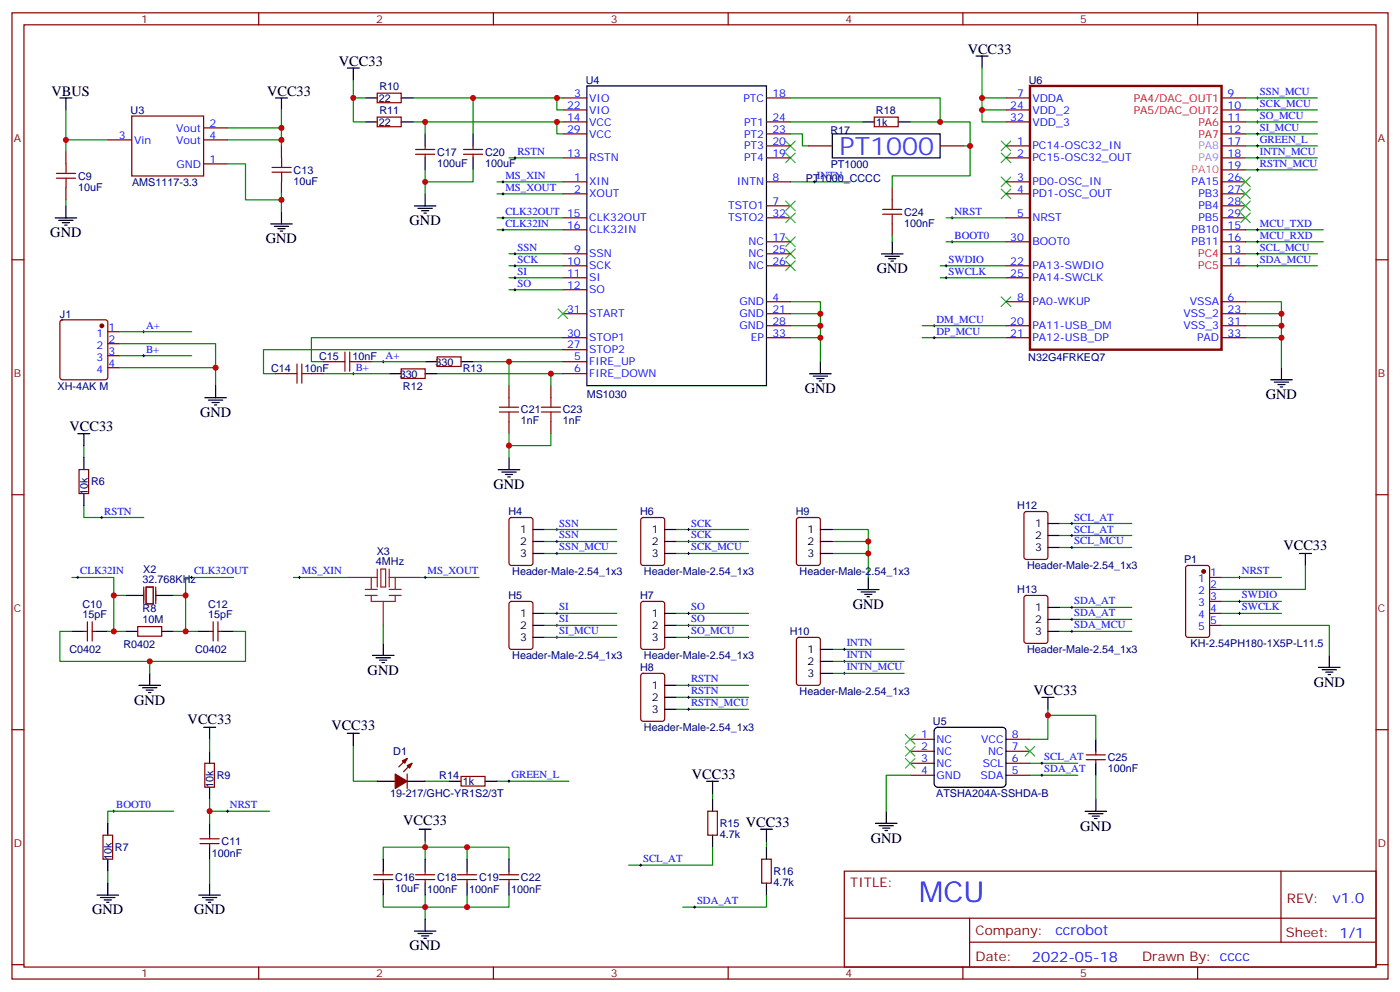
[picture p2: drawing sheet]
<svg xmlns="http://www.w3.org/2000/svg" width="412mm" height="292mm" viewBox="0 0 412 292" stroke-linecap="round" stroke-linejoin="round" font-family="sans-serif">
<defs><g id="words">
<text font-size="8.5" fill="#00f" x="270.8" y="265.4">MCU</text>
<text font-size="7.4" fill="#06f" x="247.3" y="45.8">PT1000</text>
<g font-size="4.2">
<text x="285" y="15.8">VCC33</text>
<text x="99.8" y="19.3">VCC33</text>
<text x="15.2" y="28.1">VBUS</text>
<text x="78.7" y="28.1">VCC33</text>
<text x="14.8" y="69.8">GND</text>
<text x="78.3" y="71.5">GND</text>
<text x="120.7" y="66.3">GND</text>
<text x="258.2" y="80.4">GND</text>
<text x="237.1" y="115.6">GND</text>
<text x="372.9" y="117.4">GND</text>
<text x="58.9" y="122.7">GND</text>
<text x="20.5" y="126.9">VCC33</text>
<text x="145.4" y="143.9">GND</text>
<text x="378.1" y="161.8">VCC33</text>
<text x="251.2" y="179.1">GND</text>
<text x="108.3" y="198.5">GND</text>
<text x="387" y="202">GND</text>
<text x="39.5" y="207.3">GND</text>
<text x="304.5" y="204.5">VCC33</text>
<text x="55.3" y="212.9">VCC33</text>
<text x="97.6" y="214.7">VCC33</text>
<text x="203.8" y="229.2">VCC33</text>
<text x="118.8" y="242.9">VCC33</text>
<text x="219.7" y="243.3">VCC33</text>
<text x="318.2" y="244.4">GND</text>
<text x="256.5" y="247.9">GND</text>
<text x="27.2" y="269.1">GND</text>
<text x="57.1" y="269.1">GND</text>
<text x="120.6" y="279.6">GND</text>
</g>
<g font-size="4.2" fill="#00f">
<text x="392.5" y="265.6">v1.0</text>
<text x="310.9" y="275.2">ccrobot</text>
<text x="304" y="283">2022-05-18</text>
</g>
<g font-size="3.9" fill="#800">
<text x="250.5" y="260.9">TITLE:</text>
<text x="379.1" y="265.6">REV:</text>
<text x="287.4" y="275.1">Company:</text>
<text x="378.7" y="275.8">Sheet: 1/1</text>
<text x="287.4" y="282.8">Date:</text>
<text x="336.4" y="282.9">Drawn By: cccc</text>
</g>
<g font-size="3.2" fill="#800">
<text x="41.6" y="6.8">1</text>
<text x="110.8" y="6.8">2</text>
<text x="179.9" y="6.8">3</text>
<text x="249.1" y="6.8">4</text>
<text x="318.2" y="6.8">5</text>
<text x="4.1" y="41.9">A</text>
<text x="405.9" y="41.9">A</text>
<text x="4.1" y="111">B</text>
<text x="405.9" y="111">B</text>
<text x="4.1" y="180.2">C</text>
<text x="405.9" y="180.2">C</text>
<text x="4.1" y="249.3">D</text>
<text x="405.9" y="249.3">D</text>
<text x="41.6" y="287.6">1</text>
<text x="110.8" y="287.6">2</text>
<text x="179.9" y="287.6">3</text>
<text x="249.1" y="287.6">4</text>
<text x="318.2" y="287.6">5</text>
</g>
<g font-size="3.2" fill="#000080">
<text x="111.6" y="30">22</text>
<text x="111.8" y="26.4">R10</text>
<text x="172.5" y="24.7">U4</text>
<text x="303.1" y="24.7">U6</text>
<text x="38.5" y="33.5">U3</text>
<text x="111.8" y="33.5">R11</text>
<text x="258" y="33.5">R18</text>
<text x="111.6" y="37">22</text>
<text x="244.6" y="39.5">R17</text>
<text x="258.1" y="37">1k</text>
<text x="128.8" y="45.8">C17</text>
<text x="142.9" y="45.8">C20</text>
<text x="23" y="52.9">C9</text>
<text x="86.5" y="51.1">C13</text>
<text x="128.8" y="49">100uF</text>
<text x="142.9" y="49">100uF</text>
<text x="237.4" y="53.6">PT1000_CCCC</text>
<text x="244.7" y="49.4">PT1000</text>
<text x="23" y="56.1">10uF</text>
<text x="38.9" y="54.7">AMS1117-3.3</text>
<text x="86.5" y="54.3">10uF</text>
<text x="266.4" y="63.5">C24</text>
<text x="266.3" y="66.7">100nF</text>
<text x="17.7" y="93.5">J1</text>
<text x="94" y="105.8">C15</text>
<text x="103.9" y="105.8">10nF</text>
<text x="128.3" y="107.6">330</text>
<text x="302.9" y="106.2">N32G4FRKEQ7</text>
<text x="79.9" y="109.3">C14</text>
<text x="89.7" y="109.3">10nF</text>
<text x="117.7" y="111.1">330</text>
<text x="136.3" y="109.3">R13</text>
<text x="17" y="114.7">XH-4AK M</text>
<text x="118.7" y="114.6">R12</text>
<text x="172.9" y="117">MS1030</text>
<text x="153.5" y="124.9">1nF</text>
<text x="153.5" y="121.7">C21</text>
<text x="165.8" y="124.9">1nF</text>
<text x="165.8" y="121.7">C23</text>
<text x="26.8" y="142.9">R6</text>
<text x="25.8" y="145.6" transform="rotate(-90 25.8 145.6)">10k</text>
<text x="299.7" y="149.9">H12</text>
<text x="149.7" y="151.7">H4</text>
<text x="188.5" y="151.7">H6</text>
<text x="234.4" y="151.7">H9</text>
<text x="110.7" y="166.4">4MHz</text>
<text x="111" y="163.2">X3</text>
<text x="302.6" y="167.5">Header-Male-2.54_1x3</text>
<text x="348.8" y="165.8">P1</text>
<text x="42" y="171.7">32.768KHz</text>
<text x="42.2" y="168.5">X2</text>
<text x="150.9" y="169.3">Header-Male-2.54_1x3</text>
<text x="189.7" y="169.3">Header-Male-2.54_1x3</text>
<text x="235.6" y="169.3">Header-Male-2.54_1x3</text>
<text x="24.3" y="178.8">C10</text>
<text x="61.3" y="178.8">C12</text>
<text x="149.7" y="176.4">H5</text>
<text x="188.5" y="176.4">H7</text>
<text x="299.7" y="174.6">H13</text>
<text x="24.3" y="181.9">15pF</text>
<text x="42" y="183.3">10M</text>
<text x="42" y="180.1">R8</text>
<text x="61.3" y="181.9">15pF</text>
<text x="36.3" y="190.7">R0402</text>
<text x="232.6" y="186.9">H10</text>
<text x="350.7" y="190.5">KH-2.54PH180-1X5P-L11.5</text>
<text x="20.5" y="192.2">C0402</text>
<text x="57.5" y="192.2">C0402</text>
<text x="150.9" y="194">Header-Male-2.54_1x3</text>
<text x="188.5" y="197.5">H8</text>
<text x="189.7" y="194">Header-Male-2.54_1x3</text>
<text x="302.6" y="192.2">Header-Male-2.54_1x3</text>
<text x="235.6" y="204.6">Header-Male-2.54_1x3</text>
<text x="189.7" y="215.2">Header-Male-2.54_1x3</text>
<text x="274.8" y="213.4">U5</text>
<text x="115.8" y="222.2">D1</text>
<text x="326.3" y="227.2">100nF</text>
<text x="326.3" y="224">C25</text>
<text x="62.9" y="232" transform="rotate(-90 62.9 232)">10k</text>
<text x="63.9" y="229.3">R9</text>
<text x="129.4" y="229.3">R14</text>
<text x="136.4" y="231.1">1k</text>
<text x="114.9" y="234.6">19-217/GHC-YR1S2/3T</text>
<text x="275.8" y="234.6">ATSHA204A-SSHDA-B</text>
<text x="212" y="243.4">R15</text>
<text x="33.9" y="250.5">R7</text>
<text x="65.3" y="248.7">C11</text>
<text x="212" y="246.6">4.7k</text>
<text x="32.9" y="253.2" transform="rotate(-90 32.9 253.2)">10k</text>
<text x="62.4" y="252.2">100nF</text>
<text x="227.9" y="257.5">R16</text>
<text x="116.4" y="262.5">10uF</text>
<text x="116.4" y="259.3">C16</text>
<text x="125.9" y="262.8">100nF</text>
<text x="128.8" y="259.3">C18</text>
<text x="138.2" y="262.8">100nF</text>
<text x="141.1" y="259.3">C19</text>
<text x="150.6" y="262.8">100nF</text>
<text x="153.5" y="259.3">C22</text>
<text x="227.9" y="260.7">4.7k</text>
</g>
<g font-size="3.2" fill="#00f">
<text x="169.1" y="28.5">3</text>
<text x="173.6" y="29.9">VIO</text>
<text x="219" y="29.9">PTC</text>
<text x="227.5" y="28.5">18</text>
<text x="299.6" y="28.5">7</text>
<text x="304.1" y="29.9">VDDA</text>
<text x="361.6" y="28.5">9</text>
<text x="371.1" y="27.9">SSN_MCU</text>
<text x="167.1" y="35.5">14</text>
<text x="167.1" y="32">22</text>
<text x="173.6" y="33.4">VIO</text>
<text x="227.5" y="35.5">24</text>
<text x="297.6" y="32">24</text>
<text x="297.6" y="35.5">32</text>
<text x="304.1" y="33.4">VDD_2</text>
<text x="361.6" y="32">10</text>
<text x="361.6" y="35.5">11</text>
<text x="371.1" y="31.5">SCK_MCU</text>
<text x="371.1" y="35">SO_MCU</text>
<text x="35" y="40.9">3</text>
<text x="51.9" y="38.7">Vout</text>
<text x="61.7" y="37.3">2</text>
<text x="61.7" y="40.9">4</text>
<text x="167.1" y="39.1">29</text>
<text x="173.6" y="36.9">VCC</text>
<text x="173.6" y="40.5">VCC</text>
<text x="219.2" y="40.5">PT2</text>
<text x="219.2" y="36.9">PT1</text>
<text x="227.5" y="39.1">23</text>
<text x="304.1" y="36.9">VDD_3</text>
<text x="361.6" y="39.1">12</text>
<text x="371.1" y="38.5">SI_MCU</text>
<text x="39.5" y="42.3">Vin</text>
<text x="51.9" y="42.3">Vout</text>
<text x="61.7" y="47.9">1</text>
<text x="152.4" y="45.6">RSTN</text>
<text x="167.1" y="46.1">13</text>
<text x="173.6" y="47.5">RSTN</text>
<text x="219.2" y="47.5">PT4</text>
<text x="219.2" y="44">PT3</text>
<text x="227.5" y="46.1">19</text>
<text x="227.5" y="42.6">20</text>
<text x="299.6" y="42.6">1</text>
<text x="299.6" y="46.1">2</text>
<text x="304.1" y="44">PC14-OSC32_IN</text>
<text x="304.1" y="47.5">PC15-OSC32_OUT</text>
<text x="361.6" y="42.6">17</text>
<text x="361.6" y="46.1">18</text>
<text x="371.1" y="42.1">GREEN_L</text>
<text x="371.1" y="45.6">INTN_MCU</text>
<text x="52" y="49.3">GND</text>
<text x="148.9" y="52.6">MS_XIN</text>
<text x="169.1" y="53.2">1</text>
<text x="227.5" y="53.2">8</text>
<text x="240.6" y="52.6">INTN</text>
<text x="299.6" y="53.2">3</text>
<text x="361.6" y="49.6">19</text>
<text x="361.6" y="53.2">26</text>
<text x="371.1" y="49.1">RSTN_MCU</text>
<text x="148.9" y="56.2">MS_XOUT</text>
<text x="169.1" y="56.7">2</text>
<text x="173.6" y="54.6">XIN</text>
<text x="173.6" y="58.1">XOUT</text>
<text x="217" y="54.6">INTN</text>
<text x="299.6" y="56.7">4</text>
<text x="304.1" y="54.6">PD0-OSC_IN</text>
<text x="304.1" y="58.1">PD1-OSC_OUT</text>
<text x="351" y="54.6">PA15</text>
<text x="353" y="58.1">PB3</text>
<text x="361.6" y="56.7">27</text>
<text x="148.9" y="63.2">CLK32OUT 15</text>
<text x="173.6" y="65.2">CLK32OUT</text>
<text x="214.5" y="61.6">TSTO1</text>
<text x="214.5" y="65.2">TSTO2</text>
<text x="227.5" y="60.2">7</text>
<text x="227.5" y="63.7">32</text>
<text x="281.2" y="63.2">NRST</text>
<text x="299.6" y="63.7">5</text>
<text x="304.1" y="65.2">NRST</text>
<text x="353" y="61.6">PB4</text>
<text x="353" y="65.2">PB5</text>
<text x="361.6" y="60.2">28</text>
<text x="361.6" y="63.7">29</text>
<text x="148.9" y="66.7">CLK32IN</text>
<text x="167.1" y="67.3">16</text>
<text x="173.6" y="68.7">CLK32IN</text>
<text x="227.5" y="70.8">17</text>
<text x="281.2" y="70.3">BOOT0</text>
<text x="297.6" y="70.8">30</text>
<text x="351" y="68.7">PB10</text>
<text x="361.6" y="67.3">15</text>
<text x="361.6" y="70.8">16</text>
<text x="371.1" y="66.7">MCU_TXD</text>
<text x="371.1" y="70.3">MCU_RXD</text>
<text x="152.4" y="73.8">SSN</text>
<text x="152.4" y="77.3">SCK</text>
<text x="167.1" y="77.9">10</text>
<text x="169.1" y="74.3">9</text>
<text x="173.6" y="75.7">SSN</text>
<text x="220.5" y="72.2">NC</text>
<text x="220.5" y="75.7">NC</text>
<text x="227.5" y="74.3">25</text>
<text x="227.5" y="77.9">26</text>
<text x="279.4" y="77.3">SWDIO</text>
<text x="297.6" y="77.9">22</text>
<text x="304.1" y="72.2">BOOT0</text>
<text x="351" y="72.2">PB11</text>
<text x="361.6" y="74.3">13</text>
<text x="361.6" y="77.9">14</text>
<text x="371.1" y="77.3">SDA_MCU</text>
<text x="371.1" y="73.8">SCL_MCU</text>
<text x="152.4" y="80.9">SI</text>
<text x="167.1" y="81.4">11</text>
<text x="173.6" y="79.3">SCK</text>
<text x="173.6" y="82.8">SI</text>
<text x="220.5" y="79.3">NC</text>
<text x="279.4" y="80.9">SWCLK</text>
<text x="297.6" y="81.4">25</text>
<text x="304.1" y="79.3">PA13-SWDIO</text>
<text x="304.1" y="82.8">PA14-SWCLK</text>
<text x="152.4" y="84.4">SO</text>
<text x="167.1" y="84.9">12</text>
<text x="173.6" y="86.3">SO</text>
<text x="217.8" y="89.9">GND</text>
<text x="227.5" y="88.4">4</text>
<text x="299.6" y="88.4">8</text>
<text x="304.1" y="89.9">PA0-WKUP</text>
<text x="350.5" y="89.9">VSSA</text>
<text x="361.6" y="88.4">6</text>
<text x="167.1" y="92">31</text>
<text x="173.6" y="93.4">START</text>
<text x="217.8" y="93.4">GND</text>
<text x="227.5" y="92">21</text>
<text x="227.5" y="95.5">28</text>
<text x="275.9" y="95">DM_MCU</text>
<text x="297.6" y="95.5">20</text>
<text x="348.6" y="93.4">VSS_2</text>
<text x="361.6" y="92">23</text>
<text x="361.6" y="95.5">31</text>
<text x="28.4" y="99.1">1</text>
<text x="31.9" y="97.3">1</text>
<text x="31.9" y="100.8">2</text>
<text x="43" y="96.7">A+</text>
<text x="167.1" y="99">30</text>
<text x="173.6" y="100.4">STOP1</text>
<text x="217.8" y="96.9">GND</text>
<text x="221.1" y="100.4">EP</text>
<text x="227.5" y="99">33</text>
<text x="275.9" y="98.5">DP_MCU</text>
<text x="297.6" y="99">21</text>
<text x="304.1" y="96.9">PA11-USB_DM</text>
<text x="304.1" y="100.4">PA12-USB_DP</text>
<text x="348.6" y="96.9">VSS_3</text>
<text x="352.6" y="100.4">PAD</text>
<text x="361.6" y="99">33</text>
<text x="28.4" y="102.6">2</text>
<text x="28.4" y="106.1">3</text>
<text x="31.9" y="104.4">3</text>
<text x="31.9" y="107.9">4</text>
<text x="43" y="103.8">B+</text>
<text x="113.6" y="105.6">A+</text>
<text x="167.1" y="102.6">27</text>
<text x="169.1" y="106.1">5</text>
<text x="173.6" y="107.5">FIRE_UP</text>
<text x="173.6" y="104">STOP2</text>
<text x="28.4" y="109.6">4</text>
<text x="104.8" y="109.1">B+</text>
<text x="169.1" y="109.6">6</text>
<text x="173.6" y="111">FIRE_DOWN</text>
<text x="30.7" y="151.4">RSTN</text>
<text x="164.7" y="154.9">SSN</text>
<text x="203.6" y="154.9">SCK</text>
<text x="316.4" y="153.2">SCL_AT</text>
<text x="164.7" y="158.5">SSN</text>
<text x="164.7" y="162">SSN_MCU</text>
<text x="203.6" y="158.5">SCK</text>
<text x="203.6" y="162">SCK_MCU</text>
<text x="316.4" y="156.7">SCL_AT</text>
<text x="316.4" y="160.2">SCL_MCU</text>
<text x="23.6" y="169.1">CLK32IN</text>
<text x="57.1" y="169.1">CLK32OUT</text>
<text x="88.9" y="169.1">MS_XIN</text>
<text x="125.9" y="169.1">MS_XOUT</text>
<text x="353" y="171.3">1</text>
<text x="356.5" y="169.6">1</text>
<text x="356.5" y="173.1">2</text>
<text x="365.8" y="169.1">NRST</text>
<text x="164.7" y="179.6">SI</text>
<text x="203.6" y="179.6">SO</text>
<text x="316.4" y="177.9">SDA_AT</text>
<text x="353" y="174.9">2</text>
<text x="353" y="178.4">3</text>
<text x="356.5" y="176.6">3</text>
<text x="365.8" y="176.1">SWDIO</text>
<text x="365.8" y="179.6">SWCLK</text>
<text x="164.7" y="183.2">SI</text>
<text x="203.6" y="183.2">SO</text>
<text x="316.4" y="181.4">SDA_AT</text>
<text x="316.4" y="184.9">SDA_MCU</text>
<text x="353" y="181.9">4</text>
<text x="353" y="185.5">5</text>
<text x="356.5" y="180.2">4</text>
<text x="356.5" y="183.7">5</text>
<text x="164.7" y="186.7">SI_MCU</text>
<text x="203.6" y="186.7">SO_MCU</text>
<text x="249.4" y="190.2">INTN</text>
<text x="249.4" y="197.3">INTN_MCU</text>
<text x="249.4" y="193.7">INTN</text>
<text x="203.6" y="200.8">RSTN</text>
<text x="203.6" y="204.3">RSTN</text>
<text x="203.6" y="207.9">RSTN_MCU</text>
<text x="271.4" y="217.2">1</text>
<text x="271.4" y="220.7">2</text>
<text x="275.9" y="218.6">NC</text>
<text x="289" y="218.6">VCC</text>
<text x="298.1" y="220.7">7</text>
<text x="298.1" y="217.2">8</text>
<text x="271.4" y="224.3">3</text>
<text x="271.4" y="227.8">4</text>
<text x="275.9" y="222.1">NC</text>
<text x="275.9" y="225.7">NC</text>
<text x="289.5" y="225.7">SCL</text>
<text x="291" y="222.1">NC</text>
<text x="298.1" y="227.8">5</text>
<text x="298.1" y="224.3">6</text>
<text x="307.6" y="223.7">SCL_AT</text>
<text x="307.6" y="227.3">SDA_AT</text>
<text x="150.6" y="229">GREEN_L</text>
<text x="275.9" y="229.2">GND</text>
<text x="288.8" y="229.2">SDA</text>
<text x="34.2" y="237.8">BOOT0</text>
<text x="67.7" y="237.8">NRST</text>
<text x="189.4" y="253.7">SCL_AT</text>
<text x="205.3" y="266.1">SDA_AT</text>
</g>
<g font-size="3.2" fill="#f00">
<text x="334" y="29.9">PA4/DAC_OUT1</text>
<text x="334" y="33.4">PA5/DAC_OUT2</text>
<text x="353" y="36.9">PA6</text>
<text x="353" y="40.5">PA7</text>
<text x="353" y="75.7">PC4</text>
<text x="353" y="79.3">PC5</text>
</g>
<g font-size="3.2" fill="#f0f">
<text x="353" y="44">PA8</text>
<text x="353" y="47.5">PA9</text>
</g>
<text font-size="3.2" fill="#f0c" x="351" y="51">PA10</text>
<g font-size="3.2">
<text x="304.9" y="155.1">1</text>
<text x="153.2" y="156.9">1</text>
<text x="153.2" y="160.4">2</text>
<text x="192" y="156.9">1</text>
<text x="192" y="160.4">2</text>
<text x="237.9" y="156.9">1</text>
<text x="237.9" y="160.4">2</text>
<text x="304.9" y="158.6">2</text>
<text x="153.2" y="163.9">3</text>
<text x="192" y="163.9">3</text>
<text x="237.9" y="163.9">3</text>
<text x="304.9" y="162.2">3</text>
<text x="304.9" y="179.8">1</text>
<text x="153.2" y="181.6">1</text>
<text x="153.2" y="185.1">2</text>
<text x="192" y="181.6">1</text>
<text x="192" y="185.1">2</text>
<text x="304.9" y="183.3">2</text>
<text x="153.2" y="188.6">3</text>
<text x="192" y="188.6">3</text>
<text x="304.9" y="186.9">3</text>
<text x="237.9" y="192.2">1</text>
<text x="237.9" y="195.7">2</text>
<text x="192" y="202.7">1</text>
<text x="237.9" y="199.2">3</text>
<text x="192" y="209.8">3</text>
<text x="192" y="206.3">2</text>
</g>
</g></defs>
<g fill="none" stroke="#870000" stroke-width=".35">
<path d="M3.5 3.8h405.4v284.3h-405.4zM7.1 7.3h398.2v277.3h-398.2zM76.2 3.8v3.5M145.3 3.8v3.5M214.5 3.8v3.5M283.6 3.8v3.5M352.8 3.8v3.5M38.8 34.1h21.2v17.7h-21.2zM60 37.6h7M111.1 27.4h7.1v2.8h-7.1zM111.1 34.5h7.1v2.8h-7.1zM165.8 28.8h7.1"/>
<path d="M165.8 32.3h7.1M165.8 35.9h7.1M165.8 39.4h7.1M225.8 28.8h7M225.8 35.9h7M225.8 39.4h7M257.5 34.5h7.1v2.8h-7.1zM296.3 28.8h7.1M296.3 32.3h7.1M296.3 35.9h7.1M359.8 28.8h7.1M359.8 32.3h7.1"/>
<path d="M359.8 35.9h7.1M359.8 39.4h7.1M19.4 44.7v3.5M19.4 55.3v3.5M31.7 41.2h7.1M60 48.2h7M60 41.2h7M82.9 42.9v3.6M82.9 53.5v3.5M122.4 45.4h5.7M122.4 44h5.7M125.2 42.9v1.1"/>
<path d="M125.2 45.4v1.1M136.5 45.4h5.7M136.5 44h5.7M139.3 42.9v1.1M139.3 45.4v1.1M165.8 46.5h7.1M165.8 53.5h7.1M165.8 57h7.1M225.8 42.9h7M225.8 46.5h7M225.8 53.5h7M238.1 42.9h7.1"/>
<path d="M262.8 55.3v3.5M276.9 42.9h7.1M296.3 42.9h7.1M296.3 46.5h7.1M296.3 53.5h7.1M296.3 57h7.1M359.8 42.9h7.1M359.8 46.5h7.1M359.8 53.5h7.1M359.8 57h7.1M359.8 50h7.1M3.5 76.4h3.6"/>
<path d="M165.8 64.1h7.1M165.8 74.7h7.1M165.8 78.2h7.1M165.8 67.6h7.1M225.8 64.1h7M225.8 74.7h7M225.8 78.2h7M225.8 71.2h7M225.8 60.6h7M262.8 65.9v3.5M296.3 64.1h7.1M296.3 78.2h7.1"/>
<path d="M296.3 71.2h7.1M359.8 64.1h7.1M359.8 74.7h7.1M359.8 78.2h7.1M359.8 67.6h7.1M359.8 71.2h7.1M359.8 60.6h7.1M405.3 76.4h3.6M17.9 94.3l.5-.2h12.7l.5 .2 .2 .5v16.3l-.3 .5-.4 .2h-12.7l-.5-.3-.3-.4v-16.3zM31.7 97.6h3.6M165.8 99.4h7.1M165.8 92.3h7.1"/>
<path d="M165.8 81.7h7.1M165.8 85.3h7.1M225.8 88.8h7M225.8 95.8h7M225.8 99.4h7M225.8 92.3h7M296.3 88.8h7.1M296.3 95.8h7.1M296.3 99.4h7.1M296.3 81.7h7.1M359.8 88.8h7.1M359.8 95.8h7.1"/>
<path d="M359.8 99.4h7.1M359.8 92.3h7.1M31.7 101.1h3.6M31.7 104.7h3.6M31.7 108.2h3.6M81.1 110h3.6M91.7 110h3.5M95.2 106.4h3.6M105.8 106.4h3.6M118.2 108.5h7v2.9h-7zM128.8 105h7v2.8h-7zM149.9 113.5v3.5"/>
<path d="M162.3 113.5v3.5M165.8 106.4h7.1M165.8 110h7.1M165.8 102.9h7.1M23.3 138.2h2.8v7h-2.8zM149.9 124.1v3.5M162.3 124.1v3.5M3.5 145.6h3.6M150.2 152.5l.4-.2h5.7l.6 .4 .1 13-.5 .6-5.9 .1-.6-.5-.1-12.9zM189 152.5l.4-.2h5.7l.6 .4 .1 13-.5 .6-5.9 .1-.6-.5-.1-12.9zM234.8 152.5l.5-.2h5.6l.7 .4 .1 13-.5 .6-5.9 .1-.6-.5-.1-12.9zM301.9 150.7l.4-.2h5.7l.6 .5 .1 12.9-.5 .7h-5.9l-.6-.4-.1-13z"/>
<path d="M405.3 145.6h3.6M150.2 177.2l.4-.2h5.7l.6 .4 .1 13-.5 .6-5.9 .1-.6-.5-.1-12.9zM189 177.2l.4-.2h5.7l.6 .4 .1 13-.5 .6-5.9 .1-.6-.5-.1-12.9zM301.9 175.4l.4-.2h5.7l.6 .5 .1 12.9-.5 .7h-5.9l-.6-.4-.1-13zM349.5 166.6l.5-.2h5.6l.7 .4v20.1l-.5 .6-5.8 .1-.7-.5-.1-20zM356.3 169.9h3.5M356.3 173.5h3.5M356.3 177h3.5M24.7 185.8h1.1M25.8 183v5.6M27.2 185.8h1M27.2 183v5.6"/>
<path d="M40.6 184.4h7v2.8h-7zM61.7 185.8h1.1M62.8 183v5.6M64.2 183v5.6M64.2 185.8h1.1M189 198.4l.4-.2h5.7l.6 .4 .1 13-.5 .6-5.9 .1-.6-.5-.1-12.9zM234.8 187.8l.5-.2h5.6l.7 .4 .1 13-.5 .6-5.9 .1-.6-.5-.1-12.9zM356.3 180.5h3.5M356.3 184h3.5M3.5 214.7h3.6M268.1 217.6h7.1M296.3 217.6h7.1"/>
<path d="M405.3 214.7h3.6M60.3 224.6h2.8v7.1h-2.8zM119.9 223.2l-2.4 2.5M119.9 227.8v4.2M121.4 224.6l-2.5 2.5M135.8 228.5h7.1v2.8h-7.1zM208.5 238.7h2.8v7.1h-2.8zM268.1 221.1h7.1M268.1 224.6h7.1M268.1 228.1h7.1M296.3 221.1h7.1M296.3 224.6h7.1"/>
<path d="M296.3 228.1h7.1M320 223.6h5.6M320 222.1h5.6M322.8 221.1v1M322.8 223.6v1M30.3 245.8h2.9v7h-2.9zM58.9 248.2h5.7M58.9 246.8h5.7M61.7 245.8v1M61.7 248.2v1.1M110.1 258.8h5.6M110.1 257.4h5.6"/>
<path d="M112.9 256.4v1M112.9 258.8v1.1M122.4 258.8h5.7M122.4 257.4h5.7M125.2 256.4v1M125.2 258.8v1.1M134.8 258.8h5.6M134.8 257.4h5.6M137.6 256.4v1M137.6 258.8v1.1M147.1 258.8h5.7M147.1 257.4h5.7"/>
<path d="M149.9 256.4v1M149.9 258.8v1.1M224.4 252.8h2.8v7.1h-2.8zM248.7 256.4h156.6v28.2h-156.6zM377.3 256.4v20.9M248.7 270.2h156.5M285.6 277.3h119.6M285.6 270.2v14.1M3.5 283.9h3.6M76.2 284.6v3.5M145.3 284.6v3.5M214.5 284.6v3.5"/>
<path d="M283.6 284.6v3.5M352.8 284.6v3.5M405.3 283.9h3.6"/>
</g>
<g fill="none" stroke="#a10000" stroke-width=".35">
<path d="M16.6 52.4h5.7M16.6 51h5.7M19.5 48.2v2.8M19.5 52.4v2.9M80.1 50.7h5.7M80.1 49.3h5.7M83 46.5v2.8M83 50.7v2.8M262.8 58.8v2.8M260 61.6h5.6M260 63h5.6M262.8 63v2.9"/>
<path d="M84.7 110h2.8M87.5 107.1v5.7M88.9 107.1v5.7M88.9 110h2.8M98.8 106.4h2.8M101.6 103.6v5.7M103 103.6v5.7M103 106.4h2.8M147.1 119.8h5.7M149.9 117v2.8M159.5 119.8h5.6M162.3 117v2.8"/>
<path d="M147.1 121.2h5.7M149.9 121.2v2.9M159.5 121.2h5.6M162.3 121.2v2.9"/>
</g>
<g fill="none" stroke="#000" stroke-width=".35">
<path d="M287.5 16.5h3.5M289.3 16.5v3.5M17.6 28.8h3.6M19.4 28.8v3.6M81.1 28.8h3.6M82.9 28.8v3.6M102.3 20h3.5M104.1 20v3.5M107.6 28.8h3.5M107.6 35.9h3.5M118.2 28.8h3.5M118.2 35.9h3.5"/>
<path d="M125.2 39.4v3.5M139.3 39.4v3.5M172.9 25.3h52.9v88.2h-52.9zM245.2 39.4h31.7v7.1h-31.7zM254 35.9h3.5M264.6 35.9h3.5M125.2 46.5v3.5M125.2 57.1v3.5M139.3 46.5v3.5M16.2 64.1h6.4M17.3 64.8h4.2M18.4 65.5h2.1"/>
<path d="M19.1 66.3h.7M19.4 60.6v3.5M79.7 65.9h6.4M80.8 66.6h4.2M81.9 67.3h2.1M82.6 68h.7M82.9 62.4v3.5M122.1 60.6h6.3M123.1 61.3h4.3M124.2 62h2.1M124.9 62.7h.7M259.7 74.7h6.3"/>
<path d="M260.7 75.4h4.2M261.8 76.1h2.1M262.5 76.8h.7M262.8 71.2v3.5M60.3 117.1h6.4M61.4 117.8h4.2M62.4 118.5h2.2M63.2 119.2h.7M63.5 113.5v3.6M114.7 110h3.5M125.2 106.4h3.6M125.2 110h3.6"/>
<path d="M135.8 106.4h3.5M238.5 110h6.3M239.5 110.7h4.3M240.6 111.4h2.1M241.3 112.1h.7M241.7 106.5v3.5M374.3 111.8h6.4M375.4 112.5h4.2M376.4 113.2h2.1M377.1 113.9h.7M377.5 108.2v3.6M22.9 127.6h3.6"/>
<path d="M24.7 134.7v3.5M24.7 127.6v3.5M146.8 138.2h6.3M147.8 138.9h4.3M148.9 139.6h2.1M149.9 134.7v3.5M24.7 145.2v3.6M149.6 140.3h.7M157 155.8h3.5M157 159.3h3.5M195.8 155.8h3.5M195.8 159.3h3.5"/>
<path d="M241.7 155.8h3.5M241.7 159.3h3.5M308.7 154.1h3.5M308.7 157.6h3.5M37 175.2h5.3M45.9 175.2h5.3M157 162.9h3.5M195.8 162.9h3.5M241.7 162.9h3.5M252.6 173.5h6.3M253.7 174.2h4.2M254.7 174.9h2.1"/>
<path d="M255.4 175.6h.7M255.8 170v3.5M308.7 161.1h3.5M308.7 178.8h3.5M382.8 162.9h3.5M384.5 162.9v3.5M21.2 185.8h3.5M28.2 185.8h3.5M37 185.8h3.6M44.1 198.2v3.5M47.6 185.8h3.6M58.2 185.8h3.5"/>
<path d="M65.3 185.8h3.5M109.7 192.9h6.4M110.8 193.6h4.2M111.8 194.3h2.1M112.5 195h.7M112.9 189.3v3.6M157 187.6h3.5M157 180.5h3.5M157 184h3.5M195.8 187.6h3.5M195.8 180.5h3.5M195.8 184h3.5"/>
<path d="M241.7 198.2h3.5M241.7 191.1h3.5M241.7 194.6h3.5M308.7 185.8h3.5M308.7 182.3h3.5M388.4 196.4h6.4M389.5 197.1h4.2M390.5 197.8h2.1M391.2 198.5h.7M391.6 192.9v3.5M40.9 201.7h6.4M42 202.4h4.2"/>
<path d="M43 203.1h2.2M43.7 203.8h.7M60 214h3.5M61.7 214v3.6M102.3 215.8h3.5M104.1 215.8v3.5M195.8 205.2h3.5M195.8 201.7h3.5M195.8 208.7h3.5M275.4 214.5l.8-.5h19.1l.6 .2 .4 .9v15.5l-.2 .6-.8 .5h-19.1l-.6-.3-.4-.8v-15.5zM306.9 205.2h3.5M308.7 205.2v3.6"/>
<path d="M322.8 217.6v3.5M61.7 221.1v3.5M61.7 231.7v3.5M111.1 229.9h5.3M119.9 229.9h5.3M132.3 229.9h3.5M142.9 229.9h3.5M208.1 229.9h3.6M209.9 229.9v3.5M209.9 235.2v3.5M261.1 238.8v3.5M319.6 238.8h6.4"/>
<path d="M320.7 239.5h4.2M322.8 224.6v3.5M322.8 235.2v3.6M31.7 242.3v3.5M31.7 252.8v3.6M31.7 259.9v3.5M61.7 242.3v3.5M61.7 249.3v3.5M61.7 259.9v3.5M112.9 252.8v3.6M112.9 259.9v3.5M123.5 244h3.5"/>
<path d="M125.2 244v3.5M125.2 252.8v3.6M125.2 259.9v3.5M137.6 252.8v3.6M137.6 259.9v3.5M149.9 252.8v3.6M149.9 259.9v3.5M209.9 245.8v3.5M224 244h3.5M225.8 244v3.5M225.8 249.3v3.5M225.8 259.9v3.5"/>
<path d="M257.9 242.3h6.3M258.9 243h4.3M260 243.7h2.1M260.7 244.4h.7M321.7 240.2h2.2M322.4 240.9h.8M28.6 263.4h6.3M29.6 264.1h4.3M30.7 264.8h2.1M31.4 265.5h.7M58.6 263.4h6.3M59.6 264.1h4.3"/>
<path d="M60.7 264.8h2.1M61.4 265.5h.7M122.1 274h6.3M123.1 274.7h4.3M124.2 275.4h2.1M124.9 276.1h.7M125.2 270.5v3.5"/>
</g>
<g fill="#870000" stroke="#870000" stroke-width=".35">
<path d="M116.4 227.8l3.5 2.1-3.5 2.1z"/>
<path d="M119.9 225.3l1.5-.7-.8 1.4z"/>
<path d="M118.5 223.9l1.4-.7-.7 1.4z"/>
<circle cx="30" cy="95.9" r=".53"/>
<circle cx="354.5" cy="168.2" r=".53"/>
</g>
<g fill="none" stroke="#008700" stroke-width=".35">
<path d="M19.4 32.3v12.4M67 37.6h15.9v5.3M82.9 32.3v5.3M104.1 23.5v12.4h3.5M104.1 28.8h3.5M121.7 28.8h44.1M121.7 35.9h44.1M125.2 35.9v3.5M139.3 28.8v10.6M164 35.9v3.5h1.8M164 28.8v3.5h1.8M232.8 28.8h44.1v7.1h-8.8"/>
<path d="M232.8 39.4h3.6v3.5h1.7M232.8 35.9h21.2M276.9 35.9h8.9v7h-1.8M289.3 20v15.9h7M289.3 32.3h7M289.3 28.8h7M366.9 32.3h21.2M366.9 28.8h21.2M366.9 35.9h21.2M366.9 39.4h21.2M19.4 58.8v1.8M19.4 41.2h12.3"/>
<path d="M67 48.2h5.3v10.6h10.6v3.5M67 41.2h15.9M82.9 57v1.8M125.2 50v7M139.3 50v3.5h-14.1M146.4 53.5h19.4M146.4 57h19.4M149.9 46.5h15.9M232.8 53.5h17.7M285.8 42.9v8.9h-23v3.5M366.9 42.9h21.2M366.9 46.5h21.2"/>
<path d="M366.9 50h21.2M146.4 67.6h19.4M146.4 64.1h19.4M149.9 78.2h15.9M149.9 74.7h15.9M262.8 69.4v1.8M276.9 78.2h19.4M278.7 71.2h17.6M278.7 64.1h17.6M366.9 71.2h22.9M366.9 67.6h22.9M366.9 78.2h21.2"/>
<path d="M366.9 74.7h21.2M35.3 97.6h21.1M149.9 81.7h15.9M149.9 85.3h15.9M165.8 99.4h-74.1v7h3.5M232.8 88.8h8.9v17.6M232.8 99.4h8.9M232.8 95.8h8.9M232.8 92.3h8.9M271.6 99.4h24.7M271.6 95.8h24.7M276.9 81.7h19.4"/>
<path d="M366.9 88.8h10.6v19.4M366.9 99.4h10.6M366.9 95.8h10.6M366.9 92.3h10.6M35.3 108.2h28.2M35.3 101.1h28.2v12.4M35.3 104.7h21.1M95.2 110h19.5M109.4 106.4h15.8M128.8 110h37M139.3 106.4h26.5M149.9 106.4v7.1"/>
<path d="M162.3 110v3.5M165.8 102.9h-88.2v7.1h3.5M24.7 131.1v3.6M149.9 127.6v7.1M162.3 127.6v3.5h-12.4M24.7 148.8v3.5h17.6M160.5 159.3h21.2M160.5 155.8h21.2M199.3 159.3h21.2M199.3 155.8h21.2M245.2 155.8h10.6v14.1M245.2 159.3h10.6"/>
<path d="M312.2 154.1h21.2M312.2 157.6h21.2M21.2 169.9h12.3v5.3M37 175.2h-3.5v10.6M51.2 175.2h3.5v10.6M68.8 169.9h-14.1v5.3M86.4 169.9h15.9M123.5 169.9h17.6M160.5 162.9h21.2M199.3 162.9h21.2M245.2 162.9h10.6M312.2 178.8h21.2"/>
<path d="M312.2 161.1h21.2M359.8 169.9h17.7M359.8 177h17.7M384.5 166.4v7.1h-24.7M21.2 185.8h-3.6v8.8h26.5v3.6M31.7 185.8h5.3M51.2 185.8h7M68.8 185.8h3.5v8.8h-28.2M112.9 184v5.3M160.5 180.5h21.2M160.5 184h21.2M160.5 187.6h21.2"/>
<path d="M199.3 180.5h21.2M199.3 184h21.2M199.3 187.6h21.2M245.2 191.1h21.1M245.2 194.6h21.1M245.2 198.2h21.1M312.2 185.8h21.2M312.2 182.3h21.2M359.8 184h31.8v8.9M359.8 180.5h17.7M61.7 217.6v3.5M104.1 219.3v10.6h7"/>
<path d="M199.3 208.7h21.2M199.3 205.2h21.2M199.3 201.7h21.2M308.7 208.7v8.9h-5.3M308.7 210.5h14.1v7.1M51.2 238.7h-19.5v3.6M61.7 235.2v7.1M61.7 238.7h17.7M125.2 229.9h7.1M146.4 229.9h21.2M209.9 233.4v1.8M268.1 228.1h-7v10.6"/>
<path d="M303.4 224.6h14.1M303.4 228.1h14.1M322.8 228.1v7.1M31.7 256.4v3.5M61.7 252.8v7.1M112.9 252.8v-3.5h24.7v3.5M125.2 247.5v5.3M137.6 249.3h12.3v3.5M209.9 249.3v5.3h-24.7M225.8 247.5v1.8M112.9 263.4v3.5h37v-3.5M125.2 263.4v7.1"/>
<path d="M137.6 263.4v3.5M225.8 263.4v3.5h-24.7"/>
</g>
<g fill="none" stroke="#000" stroke-width=".29">
<path d="M370.1 28.8h.7M370.1 32.3h.7M370.1 35.9h.7M370.1 39.4h.7M370.4 28.5v.7M370.4 32v.7M370.4 35.5v.7M370.4 39.1v.7M147.8 53.5h.7M147.8 57h.7M148.2 53.2v.7M148.2 56.7v.7"/>
<path d="M151.3 46.5h.7M151.7 46.1v.7M239.5 53.5h.7M239.9 53.2v.7M370.1 42.9h.7M370.1 46.5h.7M370.1 50h.7M370.4 42.6v.7M370.4 46.1v.7M370.4 49.6v.7M147.8 64.1h.7M147.8 67.6h.7"/>
<path d="M148.2 63.7v.8M148.2 67.3v.7M151.3 78.2h.7M151.3 74.7h.7M151.7 74.3v.7M151.7 77.9v.7M278.3 78.2h.7M278.7 77.9v.7M280.1 64.1h.7M280.1 71.2h.7M280.5 63.7v.8M280.5 70.8v.7"/>
<path d="M370.1 71.2h.7M370.1 78.2h.7M370.1 67.6h.7M370.1 74.7h.7M370.4 67.3v.7M370.4 70.8v.7M370.4 74.3v.7M370.4 77.9v.7M42 97.6h.7M42.3 97.3v.7M151.3 81.7h.7M151.3 85.3h.7"/>
<path d="M151.7 81.4v.7M151.7 84.9v.7M274.8 95.8h.7M274.8 99.4h.7M275.2 95.5v.7M275.2 99v.7M278.3 81.7h.7M278.7 81.4v.7M42 104.7h.7M42.3 104.3v.7M103.7 110h.7M104.1 109.6v.7"/>
<path d="M112.5 106.4h.7M112.9 106.1v.7M29.6 152.3h.7M30 151.9v.7M163.7 155.8h.7M163.7 159.3h.7M164 155.5v.7M164 159v.7M202.5 155.8h.7M202.5 159.3h.7M202.8 155.5v.7M202.8 159v.7"/>
<path d="M315.4 154.1h.7M315.4 157.6h.7M315.7 153.7v.7M315.7 157.2v.7M22.6 169.9h.7M22.9 169.6v.7M56.1 169.9h.7M56.4 169.6v.7M87.8 169.9h.7M88.2 169.6v.7M124.9 169.9h.7M125.2 169.6v.7"/>
<path d="M163.7 162.9h.7M164 162.5v.7M202.5 162.9h.7M202.8 162.5v.7M315.4 178.8h.7M315.4 161.1h.7M315.7 160.8v.7M315.7 178.4v.7M364.8 169.9h.7M364.8 177h.7M365.1 169.6v.7M365.1 176.6v.7"/>
<path d="M163.7 180.5h.7M163.7 187.6h.7M163.7 184h.7M164 180.2v.7M164 183.7v.7M164 187.2v.7M202.5 180.5h.7M202.5 187.6h.7M202.5 184h.7M202.8 180.2v.7M202.8 183.7v.7M202.8 187.2v.7"/>
<path d="M248.4 198.2h.7M248.4 194.6h.7M248.4 191.1h.7M248.7 190.7v.8M248.7 194.3v.7M248.7 197.8v.7M315.4 182.3h.7M315.4 185.8h.7M315.7 181.9v.7M315.7 185.5v.7M364.8 180.5h.7M365.1 180.2v.7"/>
<path d="M202.5 201.7h.7M202.5 205.2h.7M202.5 208.7h.7M202.8 201.3v.7M202.8 204.9v.7M202.8 208.4v.7M33.2 238.7h.7M33.5 238.4v.7M66.7 238.7h.7M67 238.4v.7M149.6 229.9h.7M149.9 229.6v.7"/>
<path d="M306.6 224.6h.7M306.6 228.1h.7M306.9 224.3v.7M306.9 227.8v.7M188.4 254.6h.7M188.7 254.2v.8M204.3 266.9h.7M204.6 266.6v.7"/>
</g>
<g fill="none" stroke="#3c3" stroke-width=".35">
<path d="M231.4 41.5l2.8 2.8M231.4 45l2.8 2.9M231.4 59.2l2.8 2.8M234.2 41.5l-2.8 2.8M234.2 45l-2.8 2.9M234.2 59.2l-2.8 2.8M294.9 41.5l2.8 2.8M294.9 45l2.8 2.9M294.9 52.1l2.8 2.8M294.9 55.6l2.8 2.9M297.7 41.5l-2.8 2.8M297.7 45l-2.8 2.9"/>
<path d="M297.7 52.1l-2.8 2.8M297.7 55.6l-2.8 2.9M365.5 52.1l2.8 2.8M365.5 55.6l2.8 2.9M365.5 59.2l2.8 2.8M368.3 52.1l-2.8 2.8M368.3 55.6l-2.8 2.9M368.3 59.2l-2.8 2.8M231.4 69.7l2.8 2.9M231.4 73.3l2.8 2.8M231.4 76.8l2.8 2.8M231.4 62.7l2.8 2.8"/>
<path d="M234.2 69.7l-2.8 2.9M234.2 73.3l-2.8 2.8M234.2 76.8l-2.8 2.8M234.2 62.7l-2.8 2.8M365.5 62.7l2.8 2.8M368.3 62.7l-2.8 2.8M164.4 90.9l2.8 2.8M167.2 90.9l-2.8 2.8M294.9 87.4l2.8 2.8M297.7 87.4l-2.8 2.8M266.7 219.7l2.8 2.8M266.7 216.1l2.8 2.9"/>
<path d="M269.5 219.7l-2.8 2.8M269.5 216.1l-2.8 2.9M302 219.7l2.8 2.8M304.8 219.7l-2.8 2.8M266.7 223.2l2.8 2.8M269.5 223.2l-2.8 2.8"/>
</g>
<path d="M303.4 25.3h56.4v77.6h-56.4z" fill="none" stroke="#870000" stroke-width=".71"/>
<path d="M42.3 172.8v4.9M43 172.8h2.2v4.9h-2.2zM45.9 172.8v4.9" fill="none" stroke="#871200" stroke-width=".35"/>
<g fill="none" stroke="#8c2424" stroke-width=".35">
<path d="M102.3 169.9h8.8M107.6 173.5h3.5M107.6 175.2h3.5M109.4 169.9v3.6M109.4 175.2v1.8h7v-1.8M111.1 167.5v5.3M112.2 167.5h1.4v5.3h-1.4zM112.9 177v7M114.7 167.5v5.3M114.7 173.5h3.5M114.7 175.2h3.5M114.7 169.9h8.8"/>
<path d="M116.4 169.9v3.6"/>
</g>
<g fill="#c00">
<circle cx="19.4" cy="41.2" r=".88"/>
<circle cx="82.9" cy="41.2" r=".88"/>
<circle cx="82.9" cy="58.8" r=".88"/>
<circle cx="82.9" cy="37.6" r=".88"/>
<circle cx="289.3" cy="32.3" r=".88"/>
<circle cx="289.3" cy="28.8" r=".88"/>
<circle cx="377.5" cy="99.4" r=".88"/>
<circle cx="377.5" cy="95.8" r=".88"/>
<circle cx="377.5" cy="92.3" r=".88"/>
<circle cx="308.7" cy="210.5" r=".88"/>
<circle cx="137.6" cy="266.9" r=".88"/>
<circle cx="125.2" cy="266.9" r=".88"/>
<circle cx="137.6" cy="249.3" r=".88"/>
<circle cx="125.2" cy="249.3" r=".88"/>
<circle cx="61.7" cy="238.7" r=".88"/>
<circle cx="241.7" cy="99.4" r=".88"/>
<circle cx="241.7" cy="95.8" r=".88"/>
<circle cx="241.7" cy="92.3" r=".88"/>
<circle cx="125.2" cy="53.5" r=".88"/>
<circle cx="44.1" cy="194.6" r=".88"/>
<circle cx="33.5" cy="185.8" r=".88"/>
<circle cx="54.7" cy="185.8" r=".88"/>
<circle cx="33.5" cy="175.2" r=".88"/>
<circle cx="54.7" cy="175.2" r=".88"/>
<circle cx="255.8" cy="162.9" r=".88"/>
<circle cx="255.8" cy="159.3" r=".88"/>
<circle cx="63.5" cy="108.2" r=".88"/>
<circle cx="164" cy="35.9" r=".88"/>
<circle cx="164" cy="28.8" r=".88"/>
<circle cx="104.1" cy="28.8" r=".88"/>
<circle cx="125.2" cy="35.9" r=".88"/>
<circle cx="149.9" cy="106.4" r=".88"/>
<circle cx="162.3" cy="110" r=".88"/>
<circle cx="149.9" cy="131.1" r=".88"/>
<circle cx="276.9" cy="35.9" r=".88"/>
<circle cx="285.8" cy="42.9" r=".88"/>
<circle cx="139.3" cy="28.8" r=".88"/>
</g>
<use href="#words"/>
</svg>
